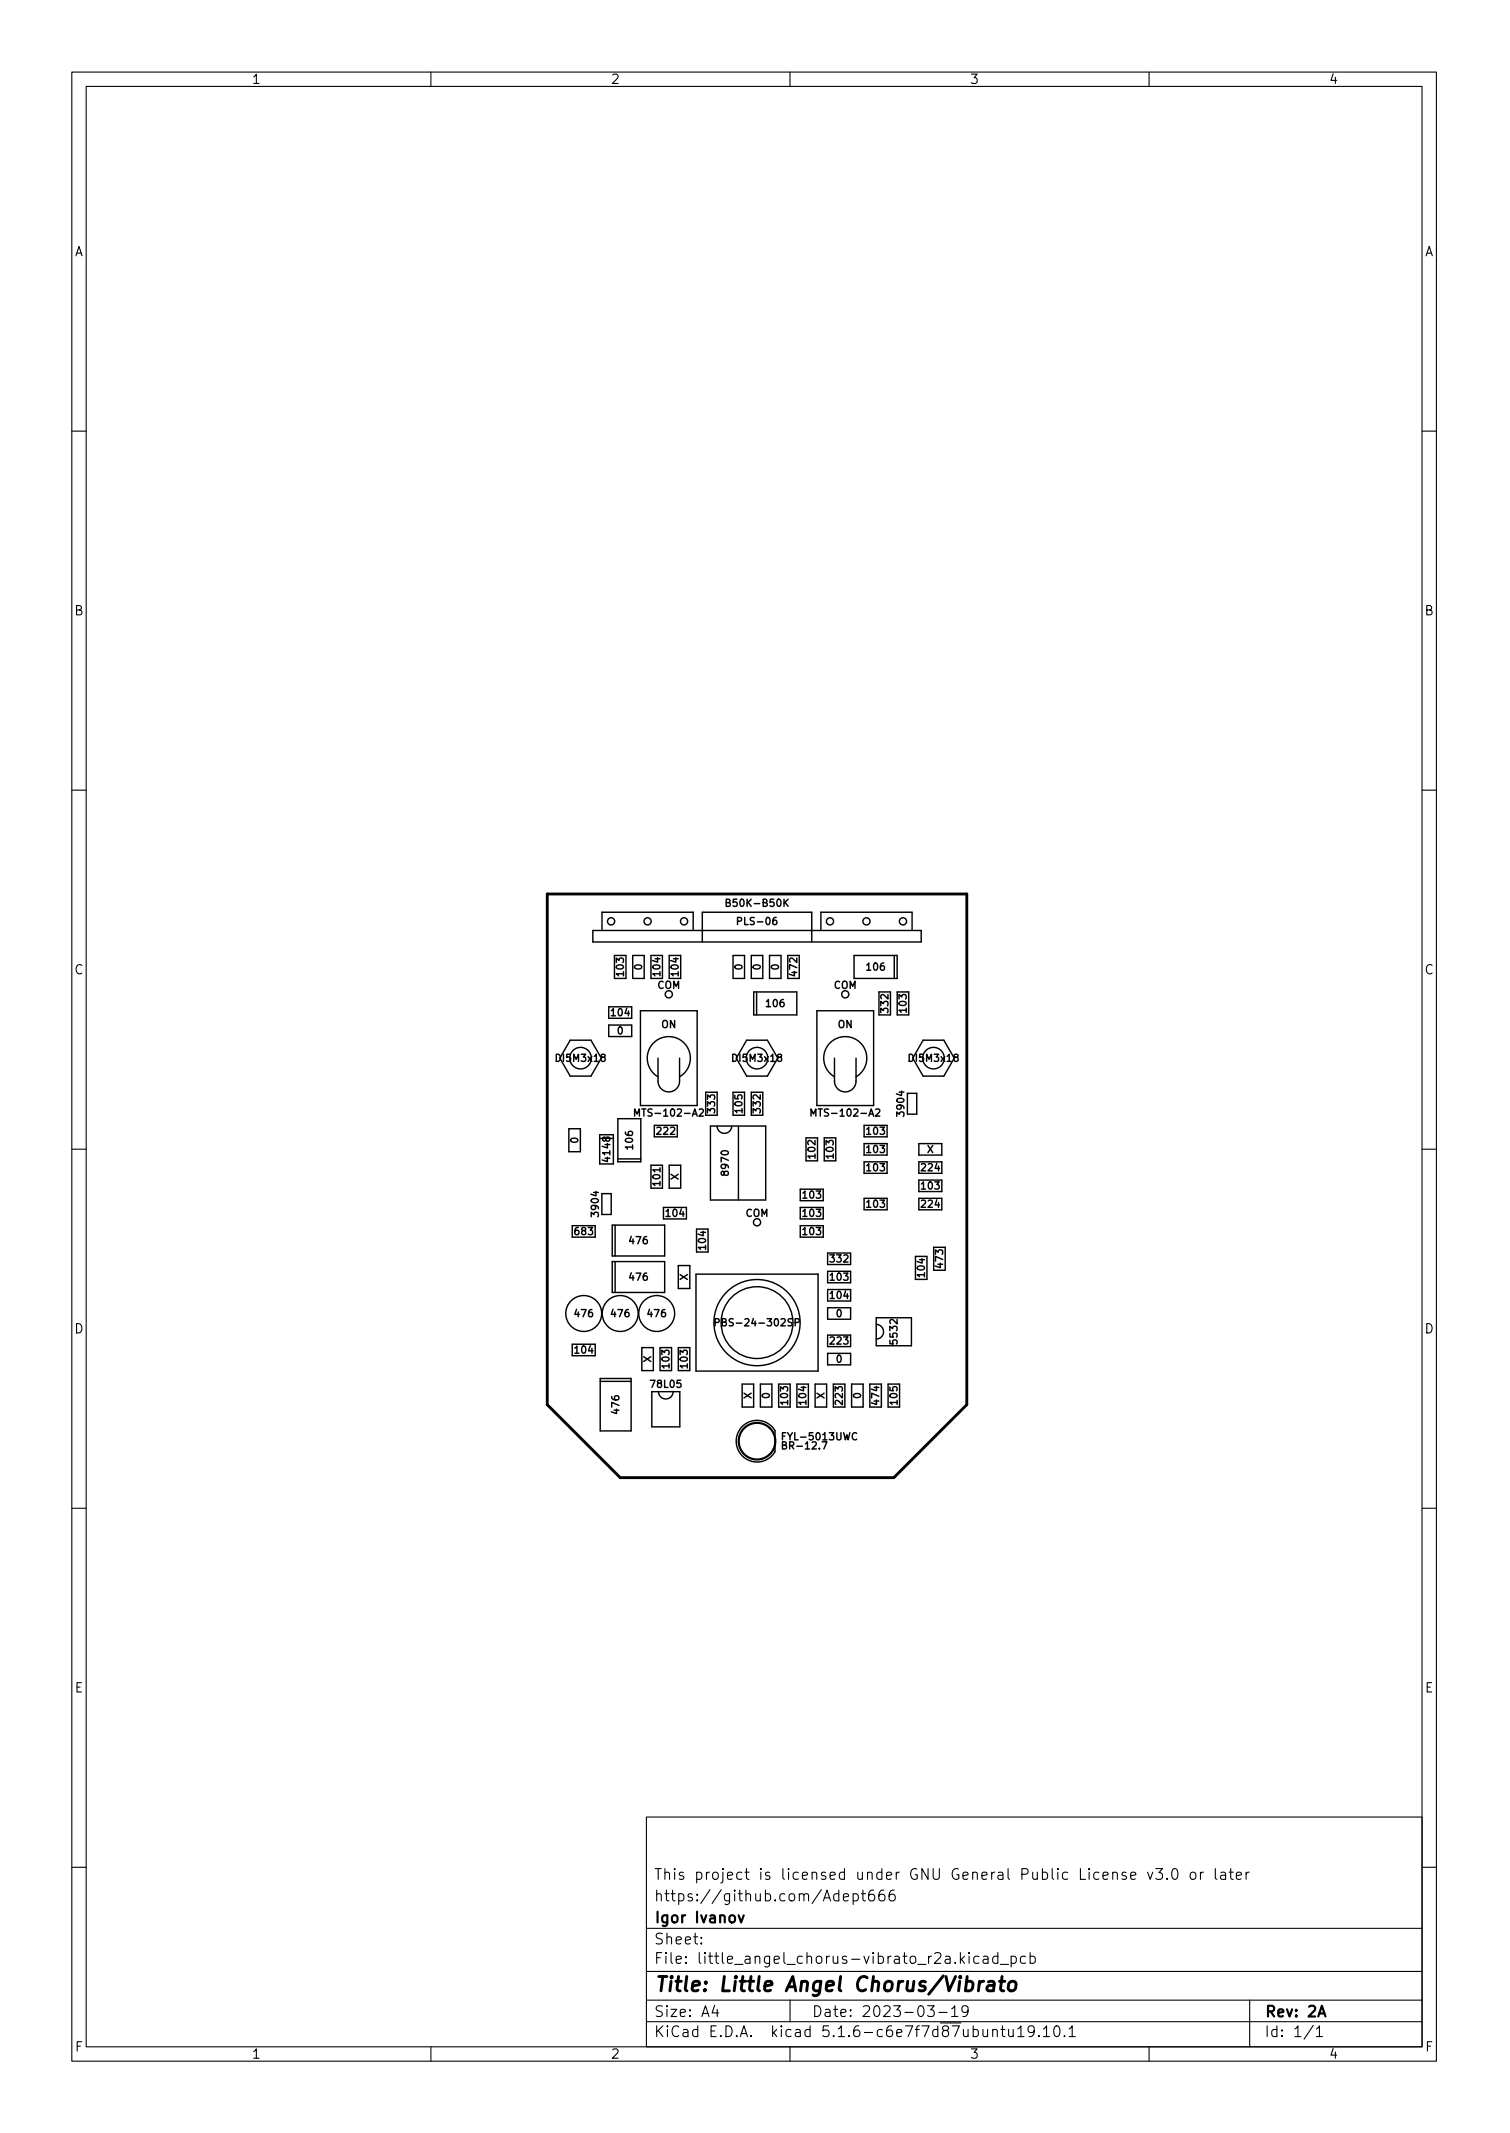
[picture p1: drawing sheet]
<svg xmlns="http://www.w3.org/2000/svg" width="210mm" height="297mm" viewBox="0 0 210 297" stroke-linecap="round" stroke-linejoin="round" font-family="sans-serif">
<defs><g id="words">
<text font-size="2.8" x="91" y="277.3">Title: Little Angel Chorus/Vibrato</text>
<g font-size="2.1">
<text x="91" y="261.8">This project is licensed under GNU General Public License v3.0 or later</text>
<text x="91" y="267.8">Igor Ivanov</text>
<text x="91" y="264.8">https://github.com/Adept666</text>
<text x="91" y="273.5">File: little_angel_chorus-vibrato_r2a.kicad_pcb</text>
<text x="91" y="270.8">Sheet:</text>
<text x="91" y="280.9">Size: A4</text>
<text x="113" y="280.9">Date: 2023-03-19</text>
<text x="176" y="280.9">Rev: 2A</text>
<text x="91" y="283.7">KiCad E.D.A. kicad 5.1.6-c6e7f7d87ubuntu19.10.1</text>
<text x="176" y="283.7">Id: 1/1</text>
</g>
<g font-size="1.8">
<text x="35" y="11.7">1</text>
<text x="85" y="11.7">2</text>
<text x="135" y="11.7">3</text>
<text x="185" y="11.7">4</text>
<text x="10.3" y="35.7">A</text>
<text x="198.4" y="35.7">A</text>
<text x="10.3" y="85.7">B</text>
<text x="198.4" y="85.7">B</text>
<text x="10.3" y="135.7">C</text>
<text x="198.4" y="135.7">C</text>
<text x="10.3" y="185.7">D</text>
<text x="198.4" y="185.7">D</text>
<text x="10.4" y="235.7">E</text>
<text x="198.4" y="235.7">E</text>
<text x="10.4" y="285.7">F</text>
<text x="35" y="286.7">1</text>
<text x="85" y="286.7">2</text>
<text x="135" y="286.7">3</text>
<text x="185" y="286.7">4</text>
<text x="198.5" y="285.7">F</text>
</g>
<g font-size="1.4">
<text x="101.6" y="126.3">B50K-B50K</text>
<text x="103" y="128.8">PLS-06</text>
<text x="86.9" y="135.8" transform="rotate(-90 86.9 135.8)">103</text>
<text x="89.4" y="135" transform="rotate(-90 89.4 135)">0</text>
<text x="91.5" y="137.7">COM</text>
<text x="91.9" y="135.8" transform="rotate(-90 91.9 135.8)">104</text>
<text x="94.5" y="135.8" transform="rotate(-90 94.5 135.8)">104</text>
<text x="103.4" y="135" transform="rotate(-90 103.4 135)">0</text>
<text x="105.9" y="135" transform="rotate(-90 105.9 135)">0</text>
<text x="108.5" y="135" transform="rotate(-90 108.5 135)">0</text>
<text x="111" y="135.8" transform="rotate(-90 111 135.8)">472</text>
<text x="116.1" y="137.7">COM</text>
<text x="120.8" y="135.2">106</text>
<text x="85.2" y="141.5">104</text>
<text x="92.1" y="143.2">ON</text>
<text x="106.8" y="140.2">106</text>
<text x="116.7" y="143.2">ON</text>
<text x="123.7" y="140.9" transform="rotate(-90 123.7 140.9)">332</text>
<text x="126.2" y="140.9" transform="rotate(-90 126.2 140.9)">103</text>
<text x="77.6" y="147.9">DI5M3x18</text>
<text x="86" y="144">0</text>
<text x="102.2" y="147.9">DI5M3x18</text>
<text x="126.8" y="147.9">DI5M3x18</text>
<text x="89.1" y="155.5">MTS-102-A2</text>
<text x="99.6" y="154.9" transform="rotate(-90 99.6 154.9)">333</text>
<text x="103.4" y="154.9" transform="rotate(-90 103.4 154.9)">105</text>
<text x="105.9" y="154.9" transform="rotate(-90 105.9 154.9)">332</text>
<text x="113.7" y="155.5">MTS-102-A2</text>
<text x="125.9" y="155.3" transform="rotate(-90 125.9 155.3)">3904</text>
<text x="80.5" y="159.2" transform="rotate(-90 80.5 159.2)">0</text>
<text x="85" y="161.6" transform="rotate(-90 85 161.6)">4148</text>
<text x="88.1" y="159.9" transform="rotate(-90 88.1 159.9)">106</text>
<text x="91.5" y="158">222</text>
<text x="113.5" y="161.2" transform="rotate(-90 113.5 161.2)">102</text>
<text x="116.1" y="161.2" transform="rotate(-90 116.1 161.2)">103</text>
<text x="120.8" y="158">103</text>
<text x="120.8" y="160.6">103</text>
<text x="129.1" y="160.6">X</text>
<text x="91.9" y="165" transform="rotate(-90 91.9 165)">101</text>
<text x="94.5" y="164.3" transform="rotate(-90 94.5 164.3)">X</text>
<text x="101.5" y="163.5" transform="rotate(-90 101.5 163.5)">8970</text>
<text x="111.9" y="166.9">103</text>
<text x="120.8" y="163.1">103</text>
<text x="128.4" y="163.1">224</text>
<text x="128.4" y="165.6">103</text>
<text x="80.1" y="172">683</text>
<text x="83.4" y="169.2" transform="rotate(-90 83.4 169.2)">3904</text>
<text x="87.7" y="173.3">476</text>
<text x="92.8" y="169.4">104</text>
<text x="98.3" y="173.9" transform="rotate(-90 98.3 173.9)">104</text>
<text x="103.8" y="169.4">COM</text>
<text x="111.9" y="169.4">103</text>
<text x="111.9" y="172">103</text>
<text x="120.8" y="168.2">103</text>
<text x="128.4" y="168.2">224</text>
<text x="87.7" y="178.3">476</text>
<text x="95.8" y="178.3" transform="rotate(-90 95.8 178.3)">X</text>
<text x="115.7" y="178.3">103</text>
<text x="115.7" y="175.8">332</text>
<text x="128.8" y="177.7" transform="rotate(-90 128.8 177.7)">104</text>
<text x="131.3" y="176.5" transform="rotate(-90 131.3 176.5)">473</text>
<text x="80.1" y="183.4">476</text>
<text x="85.2" y="183.4">476</text>
<text x="90.3" y="183.4">476</text>
<text x="100.6" y="184.7">PBS-24-302SP</text>
<text x="115.7" y="180.9">104</text>
<text x="116.5" y="183.4">0</text>
<text x="80.1" y="188.5">104</text>
<text x="90.7" y="189.7" transform="rotate(-90 90.7 189.7)">X</text>
<text x="93.2" y="190.4" transform="rotate(-90 93.2 190.4)">103</text>
<text x="95.8" y="190.4" transform="rotate(-90 95.8 190.4)">103</text>
<text x="115.7" y="187.2">223</text>
<text x="116.5" y="189.8">0</text>
<text x="125" y="187" transform="rotate(-90 125 187)">5532</text>
<text x="86.2" y="196.8" transform="rotate(-90 86.2 196.8)">476</text>
<text x="90.7" y="193.3">78L05</text>
<text x="104.6" y="194.8" transform="rotate(-90 104.6 194.8)">X</text>
<text x="107.2" y="194.7" transform="rotate(-90 107.2 194.7)">0</text>
<text x="109.7" y="195.5" transform="rotate(-90 109.7 195.5)">103</text>
<text x="112.3" y="195.5" transform="rotate(-90 112.3 195.5)">104</text>
<text x="114.8" y="194.8" transform="rotate(-90 114.8 194.8)">X</text>
<text x="117.3" y="195.5" transform="rotate(-90 117.3 195.5)">223</text>
<text x="119.9" y="194.7" transform="rotate(-90 119.9 194.7)">0</text>
<text x="122.4" y="195.5" transform="rotate(-90 122.4 195.5)">474</text>
<text x="125" y="195.5" transform="rotate(-90 125 195.5)">105</text>
<text x="108.6" y="201.8">BR-12.7</text>
<text x="108.6" y="200.6">FYL-5013UWC</text>
</g>
</g></defs>
<g fill="none" stroke="#000" stroke-width=".15">
<path d="M10 10h190v277h-190zM12 12h186v273h-186zM60 10v2M110 10v2M160 10v2M10 60h2M198 60h2M10 110h2M198 110h2M10 160h2M198 160h2M10 210h2"/>
<path d="M198 210h2M90 253h108v32h-108zM10 260h2M90 278.5h108M90 274.5h108M90 268.5h108M97.7 270.6v.1l-.1-.1h.1v.1M97.7 269.8v.1h-.1l.1-.1v.1M99.5 279.2l-.3 1.1h.9M99.9 279.8v1M110 278.5v3M117.4 264.2l.8-.1-.1-.3-.4-.1-.3 .2 .1 .7 .2 .1 .4-.1"/>
<path d="M118.8 263.8l.4-.1 .3 .3v.4l-.1 .2-.2 .1-.4-.1M118.8 263.7v1.5M119.9 263.7h.6M120.2 263.2v1.3v.1l.3 .1M121.7 263.2a.59 .59 0 0 0-.8 .7v.5l.2 .2 .4 .1 .2-.1 .1-.5-.1-.2-.5-.1-.3 .3M123.1 263.2a.59 .59 0 0 0-.7 .7v.5l.1 .2 .4 .1 .3-.1v-.5l-.1-.2-.4-.1-.3 .3M124.5 263.2a.59 .59 0 0 0-.7 .7v.5l.1 .2 .5 .1 .2-.1 .1-.5-.2-.2-.4-.1-.3 .3M129.2 279.3h.9l-.5 .6a.41 .41 0 0 1 .5 .3v.3l-.2 .2-.5 .1-.2-.1M132.5 279.7l.4-.4v1.5M134.8 280l-.3 .2h-.3l-.3-.2v-.4l.2-.2 .4-.1 .2 .2a.99 .99 0 0 1-.3 1.3h-.3M134.9 271.9v.1v.1l.1-.1-.1-.1v.2M134.9 272.4v1"/>
<path d="M136.3 272.5l-.4-.1-.3 .3v.4l.1 .2 .2 .1 .4-.1M136.9 272.5l.2-.1 .4 .1 .1 .9M137.6 272.8h-.5a.29 .29 0 0 0-.2 .3 .29 .29 0 0 0 .2 .3l.5-.1M138.9 272.5l-.4-.1-.3 .3v.4l.2 .2 .1 .1 .4-.1M138.9 271.9v1.5M139.3 273.6h1.1M140.8 272.5l.4-.1 .3 .3v.4l-.1 .2-.2 .1-.4-.1M140.8 272.4v1.5M142.8 272.5l-.4-.1-.3 .3v.4l.1 .2 .2 .1 .4-.1M143.4 272.5l.5-.1 .3 .3v.4l-.2 .2-.1 .1-.5-.1M143.4 271.9v1.5M157.4 261.2l.8-.1-.1-.3-.4-.1-.3 .2 .1 .7 .2 .1 .4-.1"/>
<path d="M159.8 260.7l.4 1 .3-1M160.9 260.2h1l-.5 .6a.41 .41 0 0 1 .5 .3v.3l-.2 .2-.5 .1-.3-.1M162.5 261.6h.1l-.1 .1-.1-.1h.1v.1M163.3 260.4a.36 .36 0 0 1 .4-.2 .36 .36 0 0 1 .2 .3 .77 .77 0 0 1-.4 1.2 .91 .91 0 0 1-.2-1.3zM165.9 260.8a.41 .41 0 0 1 .6 .2v.4a.41 .41 0 0 1-.4 .3 .41 .41 0 0 1-.4-.3v-.4zM167.2 260.7v1M167.6 260.7l-.3 .1-.1 .2M169.2 260.2v1.3l.2 .2M170 260.8l.2-.1 .4 .1 .1 .9M170.7 261.1h-.5a.29 .29 0 0 0-.3 .3 .29 .29 0 0 0 .3 .3l.5-.1M171.2 260.7h.5M171.4 260.2v1.3v.1l.3 .1"/>
<path d="M172.2 261.2l.7-.1-.1-.3-.4-.1-.2 .2v.7l.2 .1 .4-.1M173.5 260.7v1M173.9 260.7l-.2 .1-.2 .2M174 278.5v6.5M198 260h2M60 285v2M90 281.5h108M110 285v2M130.7 280.2h1.2M132.5 280.8h.9M138.2 282.8a.37 .37 0 0 1 .7 0v.8M139.4 282.6h.5"/>
<path d="M139.6 282.1v1.3l.1 .1 .2 .1M140.4 282.6l.1 .9a.41 .41 0 0 0 .6 0M141.1 282.6v1M141.7 282.5l.5-.4v1.5M141.7 283.6h.9M144 282.8l-.3 .2h-.4l-.1-.2v-.4l.1-.2 .4-.1 .2 .2a.99 .99 0 0 1-.3 1.3h-.3M144.7 283.5v.1l-.1-.1h.1v.1M145.3 282.5l.4-.4v1.5M145.3 283.6h.9M146.9 282.2a.36 .36 0 0 1 .6 .2 .77 .77 0 0 1-.4 1.2 1 1 0 0 1-.2-1.4zM148.2 283.5h.1l-.1 .1v-.1v.1M148.9 282.5l.4-.4v1.5"/>
<path d="M148.9 283.6h.8M160 285v2M182.9 282l-1.3 2M183.3 282.5l.4-.4v1.5M183.3 283.6h.9"/>
</g>
<path d="M102.8 266.7l.4 1 .4-1M183.6 280.8l.5-1.5 .5 1.5" fill="none" stroke="#000" stroke-width=".3"/>
<path d="M76.2 124.5h58.4v71.1l-10.1 10.2h-38.1l-10.2-10.2zM136.4 275.9l-.2 1.3M137 275.9a.59 .59 0 0 0-.6 .4M137.6 276l.2-.1 .6 .1 .1 .2-.2 1M138.4 276.4l-.6 .1a.4 .4 0 0 0-.4 .3 .4 .4 0 0 0 .3 .4l.6-.1M139.2 275.9h.7M139.5 275.2l-.2 1.8 .1 .1 .4 .1M140.6 276.1a.52 .52 0 0 1 .5-.2 .52 .52 0 0 1 .4 .4l-.1 .6a.55 .55 0 0 1-.5 .4 .55 .55 0 0 1-.5-.4z" fill="none" stroke="#000" stroke-width=".4"/>
<g fill="none" stroke="#000" stroke-width=".2">
<path d="M82.5 129.6h45.8v1.6h-45.8zM83.8 129.6v-2.6h12.7v2.6M85.6 133.1h1.6v3.2h-1.6zM88.1 133.1h1.6v3.2h-1.6zM90.6 133.1v3.2h1.6v-3.2M93.2 133.1v3.2M94.8 133.1v3.2M97.8 131.2v-4.2h15.2v4.2M101.1 125.7l.5-.1v-.1v-.2l-.5-.1v1h.4l.1-.1 .1-.2-.2-.2M102.1 133.1h1.6v3.2h-1.6zM104.6 133.1h1.6v3.2h-1.6zM105 138.1h5.9v3.2h-5.9z"/>
<path d="M105.4 138.1v3.2M107.1 133.1h1.7v3.2h-1.7zM109.3 125.6l.4 .6M109.7 136.3v-3.2h1.6v3.2M109.7 125.2l-.5 .6M114.3 129.6v-2.6h12.7v2.6M118.9 133.1h6v3.2h-6zM124.5 133.1v3.2M124.9 138.1h1.6v3.2h-1.6zM79.2 157.2h1.6v3.2h-1.6zM79.4 144.9h2.9l1.4 2.5-1.4 2.5h-2.9l-1.4-2.5zM83.5 158h1.9v4.1h-1.9z"/>
<path d="M84.8 142.7h3.2v1.6h-3.2zM86 155.8h3.2v6h-3.2zM88 140.2h-3.2v1.6h3.2M88.4 155.4v-1l.3 .7 .3-.7v1M89.2 140.8h7.9v13.2h-7.9zM91.1 156.7h3.2v1.6h-3.2M91.6 147.4v3.2a1.5 1.5 0 0 0 1.5 1.5 1.5 1.5 0 0 0 1.5-1.5v-3.2M91.6 150a3 3 0 0 1-.8-4.6 3 3 0 0 1 4.6 0 3 3 0 0 1-.8 4.6M97.4 154.5l.3-.1 .2 .3-.6 .7h.6M98.3 155.3v-3.2h1.6v3.2M98.9 156.8h7.7v10.3h-7.7zM99.9 156.8a1.02 1.02 0 0 0 1 1 1.02 1.02 0 0 0 1-1"/>
<path d="M102.1 152.1h1.6v3.2h-1.6zM102.8 156.8v10.3M104 144.9h2.9l1.4 2.5-1.4 2.5h-2.9l-1.5-2.5zM104.6 155.3v-3.2h1.6v3.2M112.2 158.5h1.6v3.2h-1.6zM112.9 155.4v-1l.4 .7 .3-.7v1M113.7 140.8h7.9v13.2h-7.9zM114.8 158.5h1.6v3.2h-1.6zM116.2 147.4v3.2a1.5 1.5 0 0 0 1.5 1.5 1.5 1.5 0 0 0 1.5-1.5v-3.2M116.2 150a3 3 0 0 1-.8-4.6 3 3 0 0 1 4.6 0 3 3 0 0 1-.8 4.6M120.3 159.3h3.2v1.6h-3.2zM120.3 156.7h3.2v1.6h-3.2z"/>
<path d="M121.9 154.5l.4-.1 .2 .3-.6 .7h.6M122.4 141.3v-3.2h1.6v3.2M126.4 152.3h1.2v2.9h-1.2zM127.9 159.3h3.2v1.6h-3.2zM128.5 144.9h2.9l1.5 2.5-1.5 2.5h-2.9l-1.4-2.5zM79.7 170.7h3.2v1.6h-3.2M83.8 166.2h1.3v2.9h-1.3zM85.3 170.6h7.2v4.3h-7.2zM85.3 175.7h7.2v4.3h-7.2zM85.7 170.6v4.3M85.7 175.7v4.3M86 161.4h3.2"/>
<path d="M90.6 162.3h1.6v3.2h-1.6zM93.2 162.3h1.6v3.2h-1.6zM94.4 176.2h1.7v3.2h-1.7zM95.6 168.1h-3.2v1.6h3.2M96.9 177.4h17v13.5h-17zM97 171.2v3.2h1.6v-3.2M111.4 165.6h3.2v1.6h-3.2zM111.4 168.1h3.2v1.6h-3.2zM111.4 170.7h3.2v1.6h-3.2zM115.2 174.5h3.2v1.6h-3.2M115.2 177h3.2v1.6h-3.2zM118.4 179.6h-3.2v1.6h3.2"/>
<path d="M120.3 166.9h3.2v1.6h-3.2zM120.3 161.8h3.2v1.6h-3.2zM127.5 175v3.2h1.6v-3.2M127.9 166.9h3.2M127.9 168.5h3.2M127.9 163.4h3.2M127.9 161.8h3.2M127.9 164.3h3.2v1.6h-3.2zM130 176.9v-3.2h1.6v3.2M82.9 187.2h-3.2v1.6h3.2M83.6 192h4.3v7.3h-4.3zM83.6 192.4h4.3"/>
<path d="M89.4 187.7h1.6v3.2h-1.6zM90.8 193.8h3.9v4.9h-3.9zM91.7 193.8a1.02 1.02 0 0 0 1 1 1.02 1.02 0 0 0 1-1M91.9 187.7h1.6v3.2h-1.6zM94.4 187.7h1.7v3.2h-1.7zM99.6 184.2l.5-.1v-.1v-.3l-.5-.1v1M103.3 192.7h1.6v3.2h-1.6zM103.3 198.7a2.9 2.9 0 0 1 4.6 .5v3a2.9 2.9 0 0 1-4.3 .8 2.9 2.9 0 0 1-.3-4.3zM105.9 192.7h1.6v3.2h-1.6zM108.4 192.7h1.6v3.2h-1.6zM110.7 184.2l.5-.1 .1-.1-.1-.3-.5-.1v1M111 192.7v3.2h1.6v-3.2"/>
<path d="M113.5 192.7h1.6v3.2h-1.6zM115.2 182.1h3.2v1.6h-3.2zM115.2 185.9h3.2v1.6h-3.2M115.2 188.5h3.2v1.6h-3.2zM116 195.9v-3.2h1.6v3.2M118.6 192.7h1.6v3.2h-1.6zM119.3 199.6a.47 .47 0 0 0-.7 .3 .47 .47 0 0 0 .5 .6l.2-.1M121.1 192.7v3.2M122 184.4a1.02 1.02 0 0 1 1 1.1 1.02 1.02 0 0 1-1 1M122 183.5h4.9v3.9h-4.9zM122.7 192.7v3.2M123.7 192.7h1.6v3.2h-1.6z"/>
<path d="M114.5 200.8h.6l-.4 1"/>
<circle cx="85.1" cy="128.3" r=".5"/>
<circle cx="90.2" cy="128.3" r=".5"/>
<circle cx="93.1" cy="138.5" r=".5"/>
<circle cx="95.2" cy="128.3" r=".5"/>
<circle cx="115.6" cy="128.3" r=".5"/>
<circle cx="117.7" cy="138.5" r=".5"/>
<circle cx="120.6" cy="128.3" r=".5"/>
<circle cx="125.7" cy="128.3" r=".5"/>
<circle cx="80.8" cy="147.4" r="1.5"/>
<circle cx="105.4" cy="147.4" r="1.5"/>
<circle cx="130" cy="147.4" r="1.5"/>
<circle cx="105.4" cy="170.2" r=".5"/>
<circle cx="81.3" cy="182.9" r="2.5"/>
<circle cx="86.4" cy="182.9" r="2.5"/>
<circle cx="91.4" cy="182.9" r="2.5"/>
<circle cx="105.4" cy="184.2" r="6"/>
<circle cx="105.4" cy="184.2" r="5"/>
<circle cx="105.4" cy="200.7" r="2.5"/>
<circle cx="105.4" cy="200.7" r="2.6"/>
</g>
<use href="#words"/>
</svg>
